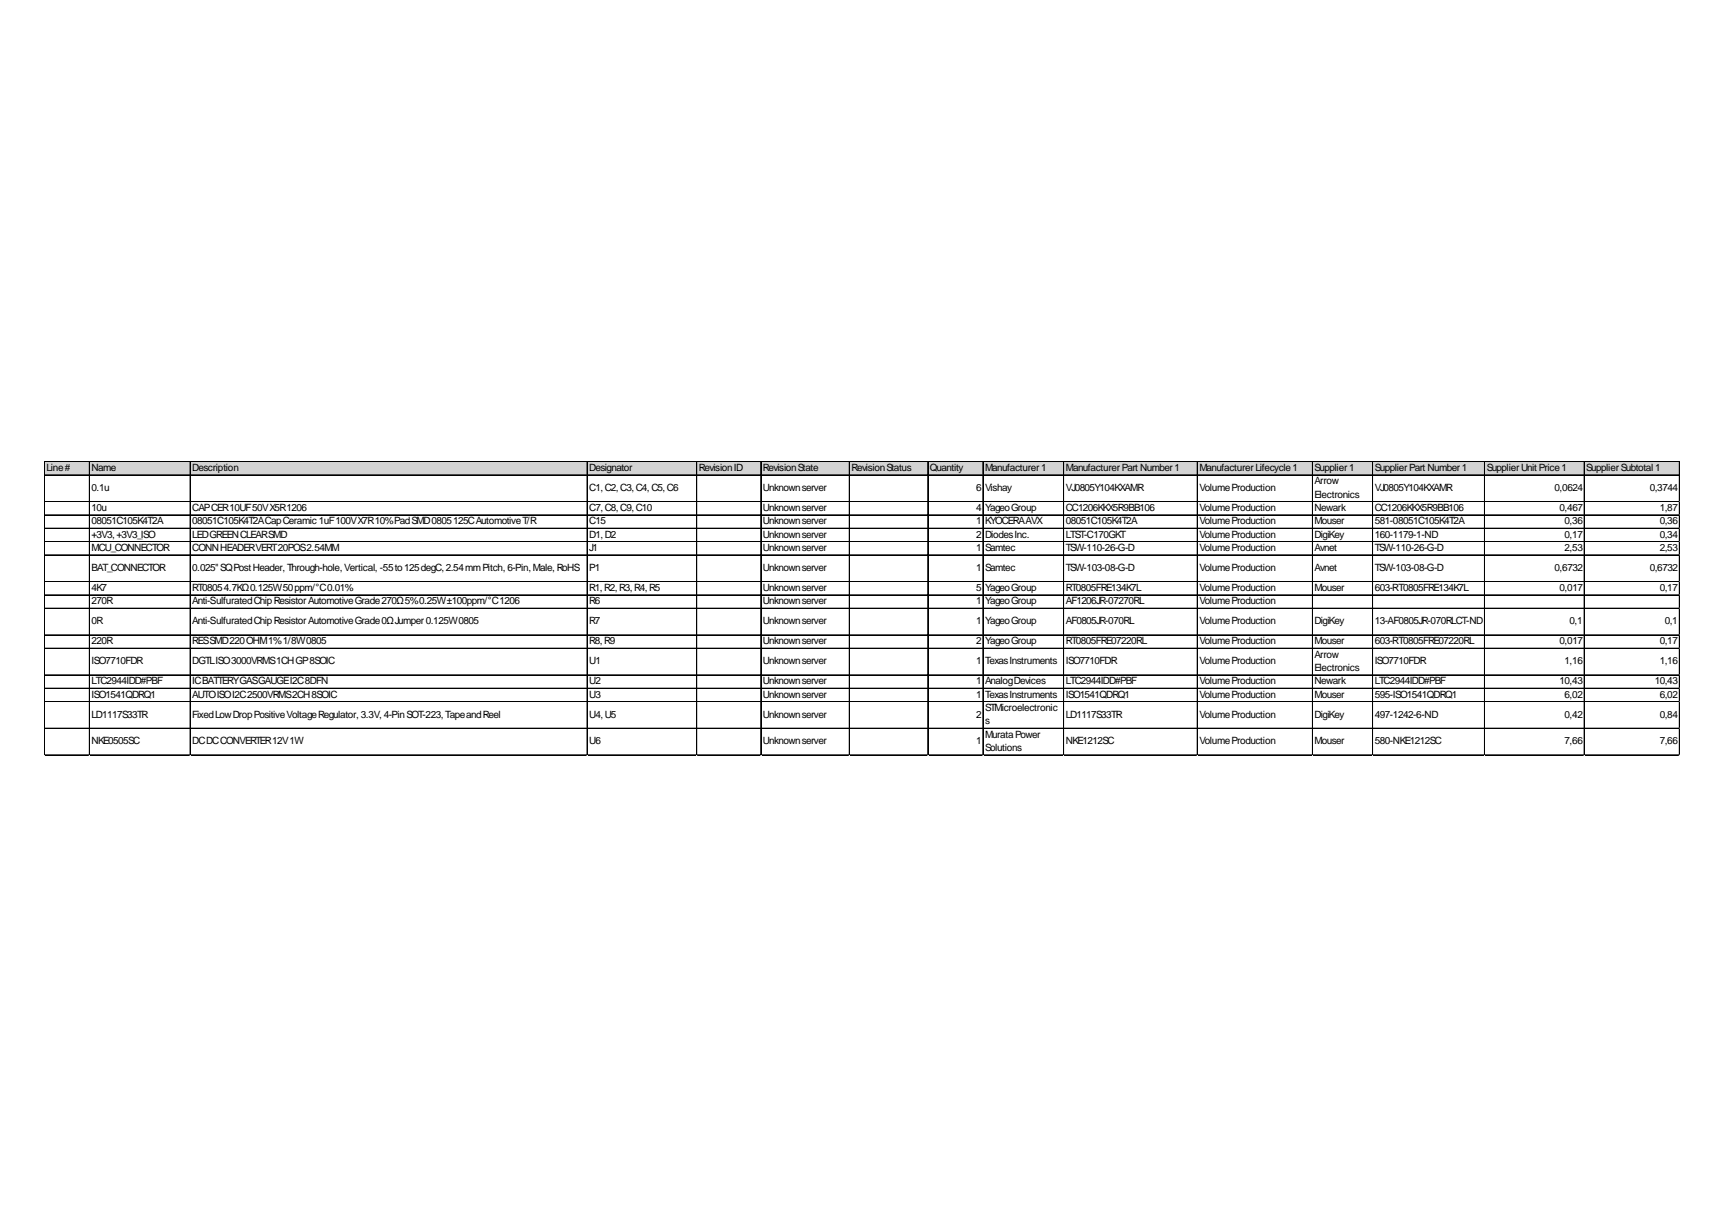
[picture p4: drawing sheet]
<svg xmlns="http://www.w3.org/2000/svg" width="297mm" height="210mm" viewBox="0 0 297 210" stroke-linecap="round" stroke-linejoin="round" font-family="sans-serif">
<defs><g id="words">
<g font-size="1.7">
<text x="8" y="81.1">Line#</text>
<text x="15.8" y="81.1">Name</text>
<text x="33.1" y="81.1">Description</text>
<text x="101.4" y="81.1">Designator</text>
<text x="120.3" y="81.1">RevisionID</text>
<text x="131.3" y="81.1">RevisionState</text>
<text x="146.5" y="81.1">RevisionStatus</text>
<text x="160" y="81.1">Quantity</text>
<text x="169.5" y="81.1">Manufacturer1</text>
<text x="183.4" y="81.1">ManufacturerPart Number1</text>
<text x="206.4" y="81.1">ManufacturerLifecycle1</text>
<text x="226.2" y="81.1">Supplier1</text>
<text x="226.2" y="83.4">Arrow</text>
<text x="236.6" y="81.1">SupplierPart Number1</text>
<text x="255.9" y="81.1">SupplierUnit Price1</text>
<text x="273" y="81.1">SupplierSubtotal1</text>
<text x="15.8" y="84.6">0.1u</text>
<text x="15.8" y="88">10u</text>
<text x="33.1" y="88">CAPCER10UF50VX5R1206</text>
<text x="101.4" y="84.6">C1,C2,C3,C4,C5,C6</text>
<text x="101.4" y="88">C7,C8,C9,C10</text>
<text x="131.3" y="84.6">Unknownserver</text>
<text x="131.3" y="88">Unknownserver</text>
<text x="168" y="84.6">6</text>
<text x="168" y="88">4</text>
<text x="169.5" y="84.6">Vishay</text>
<text x="169.5" y="88">YageoGroup</text>
<text x="183.4" y="84.6">VJ0805Y104KXAMR</text>
<text x="183.4" y="88">CC1206KKX5R9BB106</text>
<text x="206.4" y="84.6">VolumeProduction</text>
<text x="206.4" y="88">VolumeProduction</text>
<text x="226.2" y="85.7">Electronics</text>
<text x="226.2" y="88">Newark</text>
<text x="236.6" y="84.6">VJ0805Y104KXAMR</text>
<text x="236.6" y="88">CC1206KKX5R9BB106</text>
<text x="267.5" y="84.6">0,0624</text>
<text x="268.4" y="88">0,467</text>
<text x="283.9" y="84.6">0,3744</text>
<text x="285.6" y="88">1,87</text>
<text x="15.8" y="90.3">08051C105K4T2A</text>
<text x="15.8" y="92.6">+3V3,+3V3_ISO</text>
<text x="15.8" y="94.9">MCU_CONNECTOR</text>
<text x="33.1" y="90.3">08051C105K4T2ACapCeramic 1uF100VX7R10%PadSMD0805125CAutomotiveT/R</text>
<text x="33.1" y="92.6">LEDGREENCLEARSMD</text>
<text x="33.1" y="94.9">CONNHEADERVERT20POS2.54MM</text>
<text x="101.4" y="90.3">C15</text>
<text x="101.4" y="92.6">D1,D2</text>
<text x="101.4" y="94.9">J1</text>
<text x="131.3" y="90.3">Unknownserver</text>
<text x="131.3" y="92.6">Unknownserver</text>
<text x="131.3" y="94.9">Unknownserver</text>
<text x="168" y="90.3">1</text>
<text x="168" y="92.6">2</text>
<text x="168" y="94.9">1</text>
<text x="169.5" y="90.3">KYOCERAAVX</text>
<text x="169.5" y="92.6">DiodesInc.</text>
<text x="169.5" y="94.9">Samtec</text>
<text x="183.4" y="90.3">08051C105K4T2A</text>
<text x="183.4" y="92.6">LTST-C170GKT</text>
<text x="183.4" y="94.9">TSW-110-26-G-D</text>
<text x="206.4" y="90.3">VolumeProduction</text>
<text x="206.4" y="92.6">VolumeProduction</text>
<text x="206.4" y="94.9">VolumeProduction</text>
<text x="226.2" y="90.3">Mouser</text>
<text x="226.2" y="92.6">DigiKey</text>
<text x="226.2" y="94.9">Avnet</text>
<text x="236.6" y="90.3">581-08051C105K4T2A</text>
<text x="236.6" y="92.6">160-1179-1-ND</text>
<text x="236.6" y="94.9">TSW-110-26-G-D</text>
<text x="269.3" y="90.3">0,36</text>
<text x="269.3" y="92.6">0,17</text>
<text x="269.3" y="94.9">2,53</text>
<text x="285.6" y="90.3">0,36</text>
<text x="285.6" y="92.6">0,34</text>
<text x="285.6" y="94.9">2,53</text>
<text x="15.8" y="98.3">BAT_CONNECTOR</text>
<text x="15.8" y="101.8">4K7</text>
<text x="33.1" y="98.3">0.025&quot;SQPostHeader, Through-hole,Vertical, -55to125degC,2.54mmPitch,6-Pin,Male,RoHS</text>
<text x="33.1" y="101.8">RT08054.7KΩ0.125W50ppm/°C0.01%</text>
<text x="101.4" y="98.3">P1</text>
<text x="101.4" y="101.8">R1,R2,R3,R4,R5</text>
<text x="131.3" y="98.3">Unknownserver</text>
<text x="131.3" y="101.8">Unknownserver</text>
<text x="168" y="98.3">1</text>
<text x="168" y="101.8">5</text>
<text x="169.5" y="98.3">Samtec</text>
<text x="169.5" y="101.8">YageoGroup</text>
<text x="183.4" y="98.3">TSW-103-08-G-D</text>
<text x="183.4" y="101.8">RT0805FRE134K7L</text>
<text x="206.4" y="98.3">VolumeProduction</text>
<text x="206.4" y="101.8">VolumeProduction</text>
<text x="226.2" y="98.3">Avnet</text>
<text x="226.2" y="101.8">Mouser</text>
<text x="236.6" y="98.3">TSW-103-08-G-D</text>
<text x="236.6" y="101.8">603-RT0805FRE134K7L</text>
<text x="267.5" y="98.3">0,6732</text>
<text x="268.4" y="101.8">0,017</text>
<text x="283.9" y="98.3">0,6732</text>
<text x="285.6" y="101.8">0,17</text>
<text x="15.8" y="104.1">270R</text>
<text x="15.8" y="107.5">0R</text>
<text x="33.1" y="104.1">Anti-SulfuratedChipResistorAutomotiveGrade270Ω5%0.25W±100ppm/°C1206</text>
<text x="33.1" y="107.5">Anti-SulfuratedChipResistorAutomotiveGrade0ΩJumper0.125W0805</text>
<text x="101.4" y="104.1">R6</text>
<text x="101.4" y="107.5">R7</text>
<text x="131.3" y="104.1">Unknownserver</text>
<text x="131.3" y="107.5">Unknownserver</text>
<text x="168" y="104.1">1</text>
<text x="168" y="107.5">1</text>
<text x="169.5" y="104.1">YageoGroup</text>
<text x="169.5" y="107.5">YageoGroup</text>
<text x="183.4" y="104.1">AF1206JR-07270RL</text>
<text x="183.4" y="107.5">AF0805JR-070RL</text>
<text x="206.4" y="104.1">VolumeProduction</text>
<text x="206.4" y="107.5">VolumeProduction</text>
<text x="226.2" y="107.5">DigiKey</text>
<text x="236.6" y="107.5">13-AF0805JR-070RLCT-ND</text>
<text x="270.1" y="107.5">0,1</text>
<text x="286.5" y="107.5">0,1</text>
<text x="15.8" y="111">220R</text>
<text x="33.1" y="111">RESSMD220OHM1%1/8W0805</text>
<text x="101.4" y="111">R8,R9</text>
<text x="131.3" y="111">Unknownserver</text>
<text x="168" y="111">2</text>
<text x="169.5" y="111">YageoGroup</text>
<text x="183.4" y="111">RT0805FRE07220RL</text>
<text x="206.4" y="111">VolumeProduction</text>
<text x="226.2" y="111">Mouser</text>
<text x="226.2" y="113.3">Arrow</text>
<text x="236.6" y="111">603-RT0805FRE07220RL</text>
<text x="268.4" y="111">0,017</text>
<text x="285.6" y="111">0,17</text>
<text x="15.8" y="114.4">ISO7710FDR</text>
<text x="15.8" y="117.9">LTC2944IDD#PBF</text>
<text x="33.1" y="114.4">DGTLISO3000VRMS1CHGP8SOIC</text>
<text x="33.1" y="117.9">ICBATTERYGASGAUGEI2C8DFN</text>
<text x="101.4" y="114.4">U1</text>
<text x="101.4" y="117.9">U2</text>
<text x="131.3" y="114.4">Unknownserver</text>
<text x="131.3" y="117.9">Unknownserver</text>
<text x="168" y="114.4">1</text>
<text x="168" y="117.9">1</text>
<text x="169.5" y="114.4">TexasInstruments</text>
<text x="169.5" y="117.9">AnalogDevices</text>
<text x="183.4" y="114.4">ISO7710FDR</text>
<text x="183.4" y="117.9">LTC2944IDD#PBF</text>
<text x="206.4" y="114.4">VolumeProduction</text>
<text x="206.4" y="117.9">VolumeProduction</text>
<text x="226.2" y="115.6">Electronics</text>
<text x="226.2" y="117.9">Newark</text>
<text x="236.6" y="114.4">ISO7710FDR</text>
<text x="236.6" y="117.9">LTC2944IDD#PBF</text>
<text x="268.4" y="117.9">10,43</text>
<text x="269.3" y="114.4">1,16</text>
<text x="284.8" y="117.9">10,43</text>
<text x="285.6" y="114.4">1,16</text>
<text x="15.8" y="120.2">ISO1541QDRQ1</text>
<text x="15.8" y="123.6">LD1117S33TR</text>
<text x="33.1" y="120.2">AUTOISOI2C2500VRMS2CH8SOIC</text>
<text x="33.1" y="123.6">FixedLowDropPositiveVoltageRegulator, 3.3V,4-PinSOT-223,TapeandReel</text>
<text x="101.4" y="120.2">U3</text>
<text x="101.4" y="123.6">U4,U5</text>
<text x="131.3" y="120.2">Unknownserver</text>
<text x="131.3" y="123.6">Unknownserver</text>
<text x="168" y="120.2">1</text>
<text x="168" y="123.6">2</text>
<text x="169.5" y="120.2">TexasInstruments</text>
<text x="169.5" y="122.4">STMicroelectronic</text>
<text x="169.5" y="124.7">s</text>
<text x="183.4" y="120.2">ISO1541QDRQ1</text>
<text x="183.4" y="123.6">LD1117S33TR</text>
<text x="206.4" y="120.2">VolumeProduction</text>
<text x="206.4" y="123.6">VolumeProduction</text>
<text x="226.2" y="120.2">Mouser</text>
<text x="226.2" y="123.6">DigiKey</text>
<text x="236.6" y="120.2">595-ISO1541QDRQ1</text>
<text x="236.6" y="123.6">497-1242-6-ND</text>
<text x="269.3" y="120.2">6,02</text>
<text x="269.3" y="123.6">0,42</text>
<text x="285.6" y="120.2">6,02</text>
<text x="285.6" y="123.6">0,84</text>
<text x="15.8" y="128.2">NKE0505SC</text>
<text x="33.1" y="128.2">DCDCCONVERTER12V1W</text>
<text x="101.4" y="128.2">U6</text>
<text x="131.3" y="128.2">Unknownserver</text>
<text x="168" y="128.2">1</text>
<text x="169.5" y="127">MurataPower</text>
<text x="169.5" y="129.3">Solutions</text>
<text x="183.4" y="128.2">NKE1212SC</text>
<text x="206.4" y="128.2">VolumeProduction</text>
<text x="226.2" y="128.2">Mouser</text>
<text x="236.6" y="128.2">580-NKE1212SC</text>
<text x="269.3" y="128.2">7,66</text>
<text x="285.6" y="128.2">7,66</text>
</g>
</g></defs>
<path d="M7.7 79.5h281.4v2.4h-281.4z" fill="#d3d3d3"/>
<g fill="none" stroke="#000" stroke-width=".17">
<path d="M7.6 79.5v50.6M7.7 79.5v50.6M7.7 79.5h281.4M15.4 79.6v50.5M32.7 79.6v50.5M32.8 79.6v50.5M101 79.6v50.5M101.1 79.6v50.5M119.9 79.6v50.5M130.9 79.6v50.5M131 79.6v50.5M146.2 79.6v50.5"/>
<path d="M159.7 79.6v50.5M169.1 79.6v50.5M169.2 79.6v50.5M183 79.6v50.5M183.1 79.6v50.5M206 79.6v50.5M206.1 79.6v50.5M225.9 79.6v50.5M236.2 79.6v50.5M236.3 79.6v50.5M255.5 79.6v50.5M272.6 79.6v50.5"/>
<path d="M272.7 79.6v50.5M289 79.6v50.5M289.1 79.6v50.5M7.7 81.8h281.4M7.7 86.4h281.4M7.7 88.7h281.4M7.7 90.9h281.4M7.7 91h281.4M7.7 93.2h281.4M7.7 93.3h281.4M7.7 95.5h281.4M7.7 95.6h281.4"/>
<path d="M7.7 100.1h281.4M7.7 100.2h281.4M7.7 102.4h281.4M7.7 102.5h281.4M7.7 104.7h281.4M7.7 104.8h281.4M7.7 109.3h281.4M7.7 109.4h281.4M7.7 111.6h281.4M7.7 111.7h281.4M7.7 116.2h281.4M7.7 116.3h281.4"/>
<path d="M7.7 118.5h281.4M7.7 120.8h281.4M7.7 125.4h281.4M7.7 130h281.4"/>
</g>
<path d="M7.6 130.1h.1" fill="none" stroke="#e0e0e0" stroke-width=".17"/>
<path d="M7.6 130.1h.1z" fill="#e0e0e0"/>
<path d="M15.4 130.1h.1" fill="none" stroke="#e0e0e0" stroke-width=".17"/>
<path d="M15.4 130.1h.1z" fill="#e0e0e0"/>
<path d="M32.7 130.1h.1" fill="none" stroke="#e0e0e0" stroke-width=".17"/>
<path d="M32.7 130.1h.1z" fill="#e0e0e0"/>
<path d="M101 130.1h.1" fill="none" stroke="#e0e0e0" stroke-width=".17"/>
<path d="M101 130.1h.1z" fill="#e0e0e0"/>
<path d="M119.9 130.1h.1" fill="none" stroke="#e0e0e0" stroke-width=".17"/>
<path d="M119.9 130.1h.1z" fill="#e0e0e0"/>
<path d="M130.9 130.1h.1" fill="none" stroke="#e0e0e0" stroke-width=".17"/>
<path d="M130.9 130.1h.1z" fill="#e0e0e0"/>
<path d="M146.2 130.1h.1" fill="none" stroke="#e0e0e0" stroke-width=".17"/>
<path d="M159.7 130.1h.1" fill="none" stroke="#e0e0e0" stroke-width=".17"/>
<path d="M159.7 130.1h.1z" fill="#e0e0e0"/>
<path d="M169.1 130.1h.1" fill="none" stroke="#e0e0e0" stroke-width=".17"/>
<path d="M169.1 130.1h.1z" fill="#e0e0e0"/>
<path d="M183 130.1h.1" fill="none" stroke="#e0e0e0" stroke-width=".17"/>
<path d="M183 130.1h.1z" fill="#e0e0e0"/>
<path d="M206 130.1h.1" fill="none" stroke="#e0e0e0" stroke-width=".17"/>
<path d="M206 130.1h.1z" fill="#e0e0e0"/>
<path d="M225.9 130.1h.1" fill="none" stroke="#e0e0e0" stroke-width=".17"/>
<path d="M225.9 130.1h.1z" fill="#e0e0e0"/>
<path d="M236.2 130.1h.1" fill="none" stroke="#e0e0e0" stroke-width=".17"/>
<path d="M236.2 130.1h.1z" fill="#e0e0e0"/>
<path d="M255.5 130.1h.1" fill="none" stroke="#e0e0e0" stroke-width=".17"/>
<path d="M255.5 130.1h.1z" fill="#e0e0e0"/>
<path d="M272.6 130.1h.1" fill="none" stroke="#e0e0e0" stroke-width=".17"/>
<path d="M272.6 130.1h.1z" fill="#e0e0e0"/>
<path d="M289 130.1h.1" fill="none" stroke="#e0e0e0" stroke-width=".17"/>
<path d="M289 130.1h.1z" fill="#e0e0e0"/>
<path d="M289.1 86.4h.1" fill="none" stroke="#e0e0e0" stroke-width=".17"/>
<path d="M289.1 86.4v.1z" fill="#e0e0e0"/>
<path d="M289.1 88.7h.1" fill="none" stroke="#e0e0e0" stroke-width=".17"/>
<path d="M289.1 90.9h.1" fill="none" stroke="#e0e0e0" stroke-width=".17"/>
<path d="M289.1 90.9v.1z" fill="#e0e0e0"/>
<path d="M289.1 93.2h.1" fill="none" stroke="#e0e0e0" stroke-width=".17"/>
<path d="M289.1 93.2v.1z" fill="#e0e0e0"/>
<path d="M289.1 95.5h.1" fill="none" stroke="#e0e0e0" stroke-width=".17"/>
<path d="M289.1 95.5v.1z" fill="#e0e0e0"/>
<path d="M289.1 100.1h.1" fill="none" stroke="#e0e0e0" stroke-width=".17"/>
<path d="M289.1 100.1v.1z" fill="#e0e0e0"/>
<path d="M289.1 102.4h.1" fill="none" stroke="#e0e0e0" stroke-width=".17"/>
<path d="M289.1 102.4v.1z" fill="#e0e0e0"/>
<path d="M289.1 104.7h.1" fill="none" stroke="#e0e0e0" stroke-width=".17"/>
<path d="M289.1 104.7v.1z" fill="#e0e0e0"/>
<path d="M289.1 109.3h.1" fill="none" stroke="#e0e0e0" stroke-width=".17"/>
<path d="M289.1 109.3v.1z" fill="#e0e0e0"/>
<path d="M289.1 111.6h.1" fill="none" stroke="#e0e0e0" stroke-width=".17"/>
<path d="M289.1 111.6v.1z" fill="#e0e0e0"/>
<path d="M289.1 116.2h.1" fill="none" stroke="#e0e0e0" stroke-width=".17"/>
<path d="M289.1 116.2v.1z" fill="#e0e0e0"/>
<path d="M289.1 118.5h.1" fill="none" stroke="#e0e0e0" stroke-width=".17"/>
<path d="M289.1 118.5v.1z" fill="#e0e0e0"/>
<path d="M289.1 120.8h.1" fill="none" stroke="#e0e0e0" stroke-width=".17"/>
<path d="M289.1 120.8v.1z" fill="#e0e0e0"/>
<path d="M289.1 125.4h.1" fill="none" stroke="#e0e0e0" stroke-width=".17"/>
<path d="M289.1 125.4v.1z" fill="#e0e0e0"/>
<path d="M289.1 130h.1" fill="none" stroke="#e0e0e0" stroke-width=".17"/>
<path d="M289.1 130v.1z" fill="#e0e0e0"/>
<use href="#words"/>
</svg>
